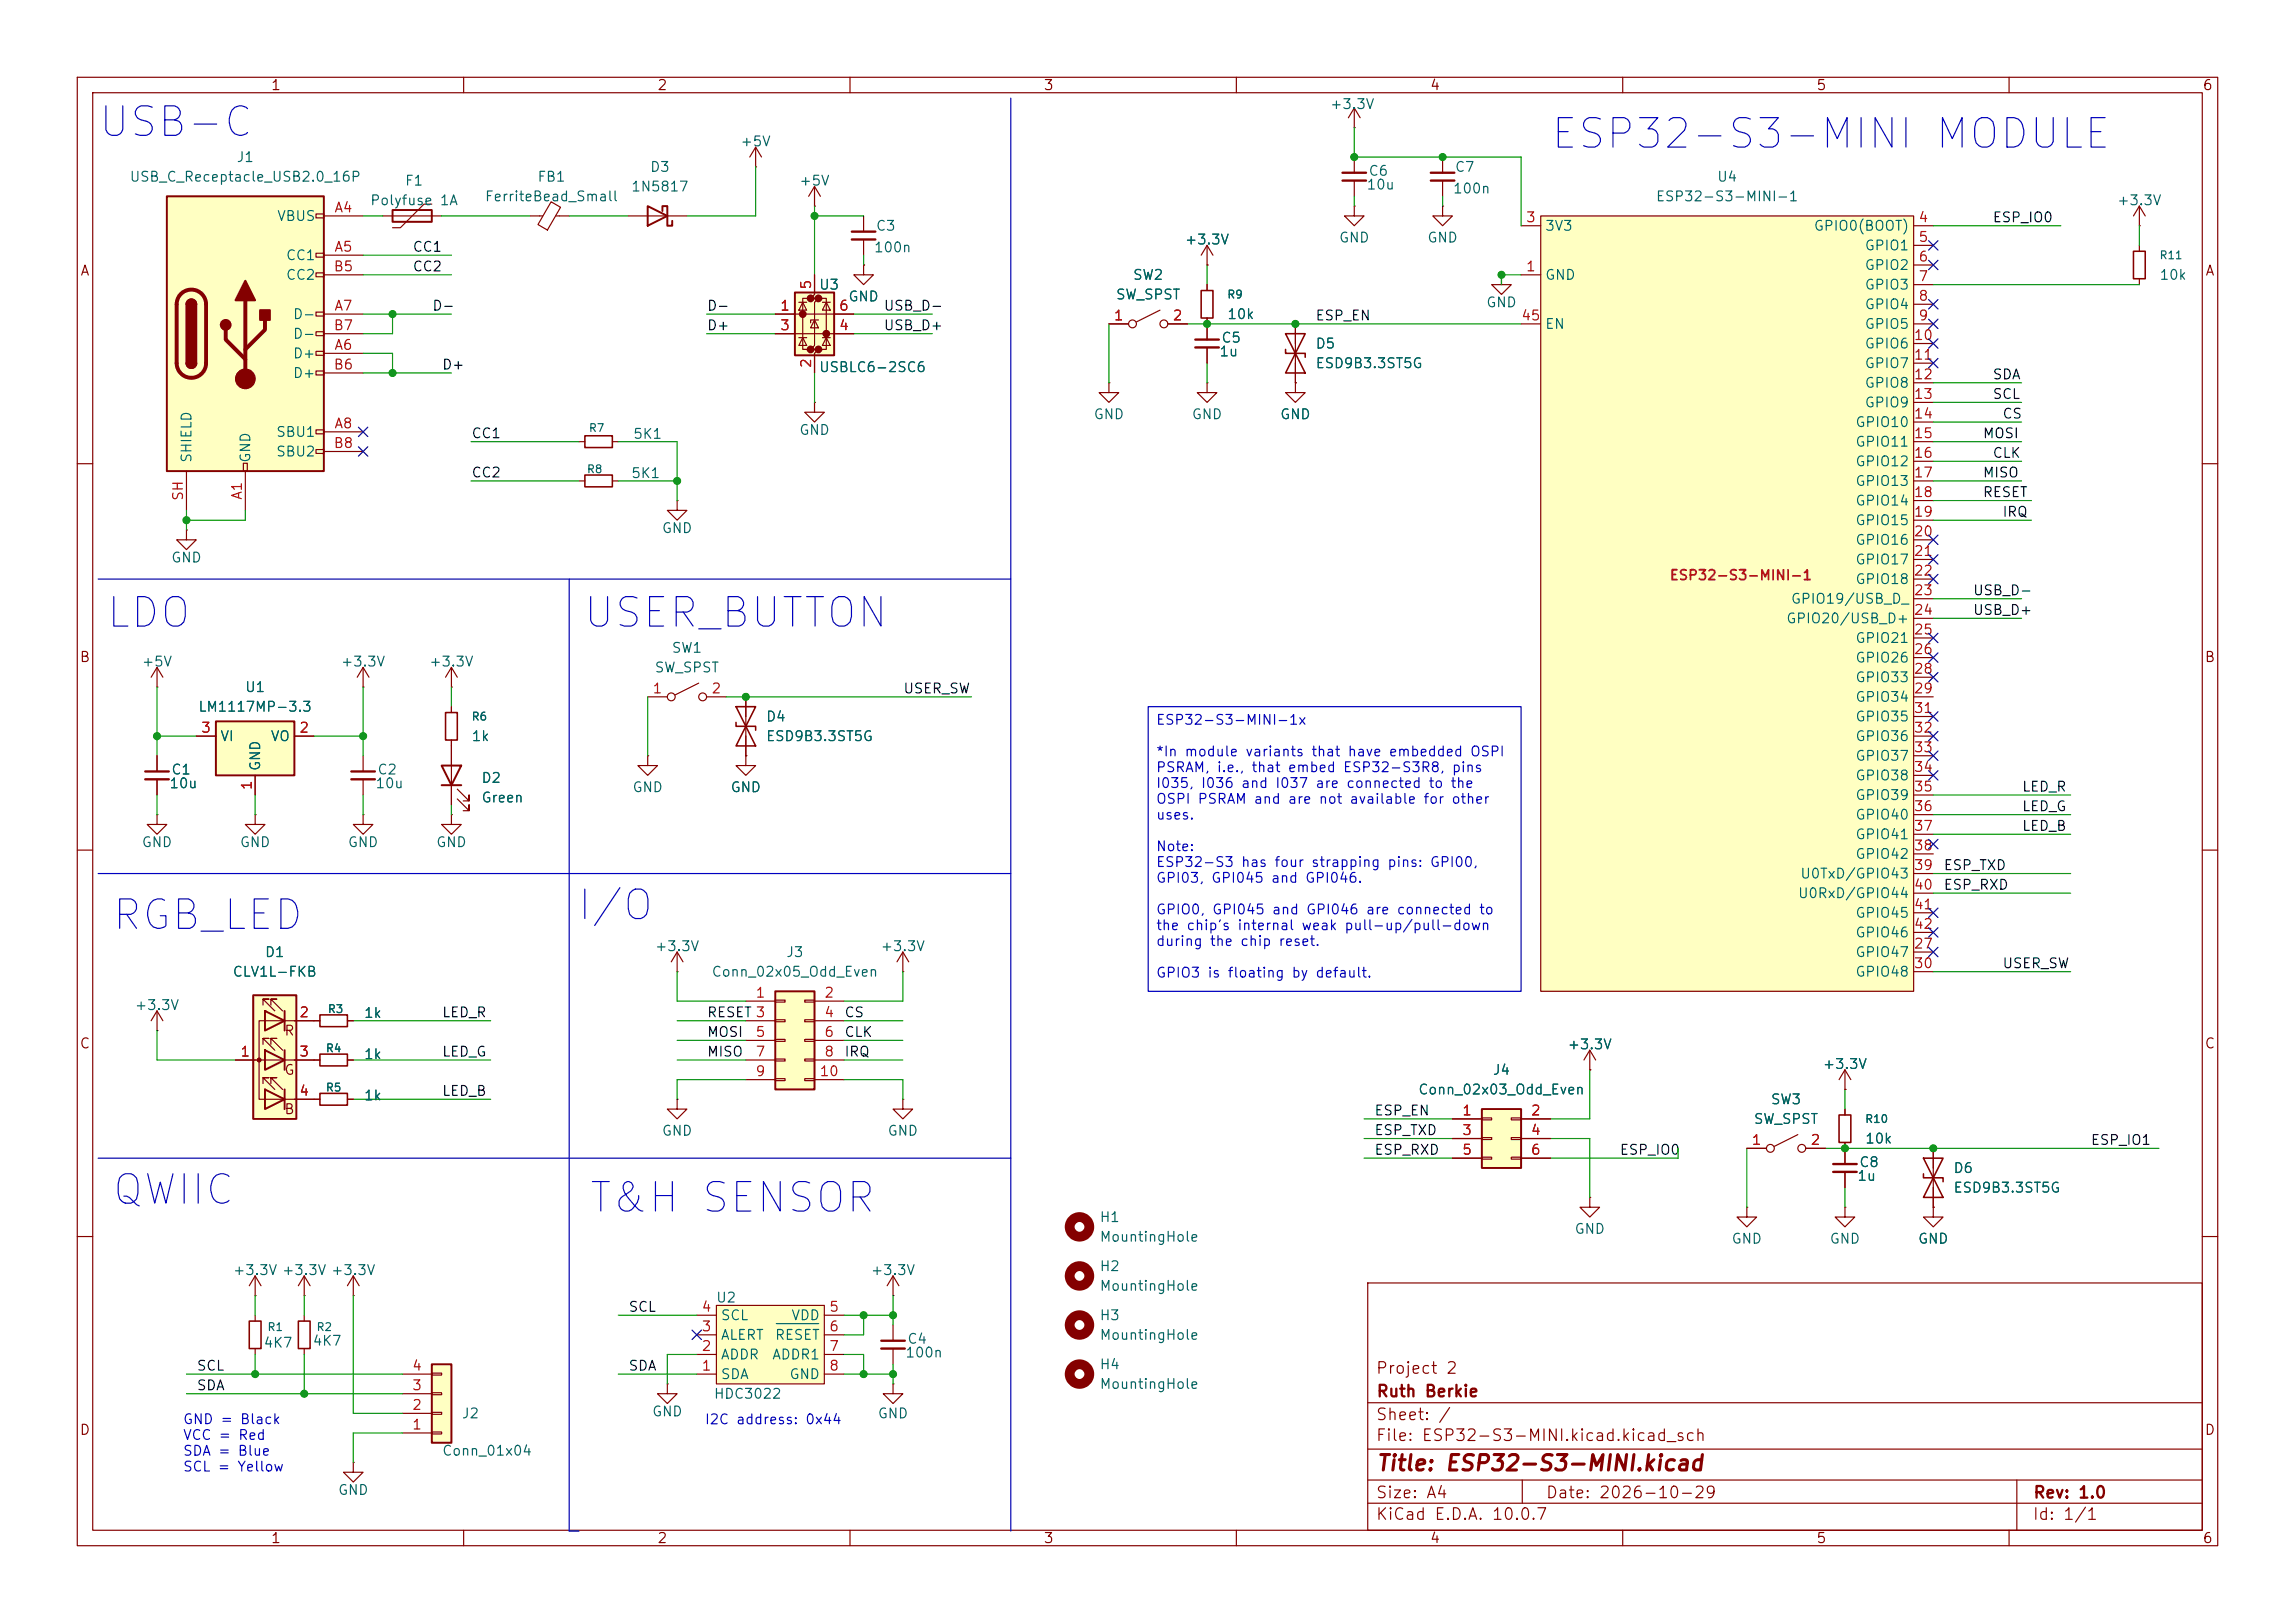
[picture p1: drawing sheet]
<svg xmlns="http://www.w3.org/2000/svg" width="297mm" height="210mm" viewBox="0 0 297 210" stroke-linecap="round" stroke-linejoin="round" font-family="sans-serif">
<defs><g id="words">
<g font-size="3.8" fill="#0000c2">
<text x="12.4" y="18.7">USB-C</text>
<text x="200.4" y="20.2">ESP32-S3-MINI MODULE</text>
<text x="13.4" y="82.2">LDO</text>
<text x="75.2" y="82.2">USER_BUTTON</text>
<text x="14.2" y="121.3">RGB_LED</text>
<text x="74.4" y="120">I/O</text>
<text x="14.2" y="156.8">QWIIC</text>
<text x="75.9" y="157.9">T&amp;H SENSOR</text>
</g>
<text font-size="2" fill="#840000" x="178" y="190.8">Title: ESP32-S3-MINI.kicad</text>
<g font-size="1.5" fill="#840000">
<text x="178" y="178.1">Project 2</text>
<text x="178" y="184.1">Sheet: /</text>
<text x="178" y="181.1">Ruth Berkie</text>
<text x="178" y="186.8">File: ESP32-S3-MINI.kicad.kicad_sch</text>
<text x="178" y="197">KiCad E.D.A. 10.0.7</text>
<text x="178" y="194.2">Size: A4</text>
<text x="200" y="194.2">Date: 2026-10-29</text>
<text x="263" y="197">Id: 1/1</text>
<text x="263" y="194.2">Rev: 1.0</text>
</g>
<g font-size="1.3" fill="#840000">
<text x="35" y="12">1</text>
<text x="85" y="12">2</text>
<text x="135" y="12">3</text>
<text x="185" y="12">4</text>
<text x="235" y="12">5</text>
<text x="285" y="12">6</text>
<text x="10.3" y="36">A</text>
<text x="285.3" y="36">A</text>
<text x="10.2" y="86">B</text>
<text x="285.2" y="86">B</text>
<text x="10.2" y="136">C</text>
<text x="36.7" y="134.3">R</text>
<text x="285.2" y="136">C</text>
<text x="36.7" y="139.4">G</text>
<text x="36.7" y="144.5">B</text>
<text x="10.2" y="186">D</text>
<text x="285.2" y="186">D</text>
<text x="35" y="200">1</text>
<text x="85" y="200">2</text>
<text x="135" y="200">3</text>
<text x="185" y="200">4</text>
<text x="235" y="200">5</text>
<text x="285" y="200">6</text>
</g>
<g font-size="1.3" fill="#006464">
<text x="172" y="14.4">+3.3V</text>
<text x="16.7" y="23.8">USB_C_Receptacle_USB2.0_16P</text>
<text x="30.5" y="21.3">J1</text>
<text x="69.5" y="23.8">FB1</text>
<text x="84" y="22.6">D3</text>
<text x="95.7" y="19.3">+5V</text>
<text x="177" y="23.1">C6</text>
<text x="188.2" y="22.6">C7</text>
<text x="222.1" y="23.8">U4</text>
<text x="35.8" y="28.9">VBUS</text>
<text x="47.8" y="26.9">Polyfuse 1A</text>
<text x="52.3" y="24.3">F1</text>
<text x="62.7" y="26.4">FerriteBead_Small</text>
<text x="81.6" y="25.1">1N5817</text>
<text x="103.3" y="24.3">+5V</text>
<text x="176.8" y="24.8">10u</text>
<text x="187.9" y="25.3">100n</text>
<text x="214.2" y="26.4">ESP32-S3-MINI-1</text>
<text x="273.9" y="26.9">+3.3V</text>
<text x="36.9" y="34">CC1</text>
<text x="113" y="33">100n</text>
<text x="113.3" y="30.2">C3</text>
<text x="153.2" y="32">+3.3V</text>
<text x="173.2" y="31.7">GND</text>
<text x="184.6" y="31.7">GND</text>
<text x="199.9" y="30.2">3V3</text>
<text x="234.6" y="30.2">GPIO0(BOOT)</text>
<text x="241.2" y="32.7">GPIO1</text>
<text x="241.2" y="35.3">GPIO2</text>
<text x="36.9" y="36.5">CC2</text>
<text x="37.8" y="41.6">D-</text>
<text x="105.9" y="37.8">U3</text>
<text x="109.7" y="39.3">GND</text>
<text x="144.3" y="39.1">SW_SPST</text>
<text x="146.5" y="36.5">SW2</text>
<text x="158.7" y="41.6">10k</text>
<text x="192.2" y="40.1">GND</text>
<text x="199.9" y="36.5">GND</text>
<text x="241.2" y="37.8">GPIO3</text>
<text x="241.2" y="40.3">GPIO4</text>
<text x="279.4" y="36.5">10k</text>
<text x="37.8" y="46.7">D+</text>
<text x="37.8" y="44.1">D-</text>
<text x="157.7" y="46.4">1u</text>
<text x="158" y="44.7">C5</text>
<text x="170.2" y="45.4">D5</text>
<text x="170.2" y="48">ESD9B3.3ST5G</text>
<text x="199.9" y="42.9">EN</text>
<text x="241.2" y="42.9">GPIO5</text>
<text x="241.2" y="45.4">GPIO6</text>
<text x="241.2" y="48">GPIO7</text>
<text x="37.8" y="49.2">D+</text>
<text x="105.9" y="48.5">USBLC6-2SC6</text>
<text x="241.2" y="50.5">GPIO8</text>
<text x="241.2" y="53">GPIO9</text>
<text x="25.1" y="60" transform="rotate(-90 25.1 60)">SHIELD</text>
<text x="32.7" y="60" transform="rotate(-90 32.7 60)">GND</text>
<text x="35.6" y="56.8">SBU1</text>
<text x="35.6" y="59.4">SBU2</text>
<text x="81.8" y="57.1">5K1</text>
<text x="103.3" y="56.6">GND</text>
<text x="141.4" y="54.6">GND</text>
<text x="154.1" y="54.6">GND</text>
<text x="165.6" y="54.6">GND</text>
<text x="240" y="55.6">GPIO10</text>
<text x="240" y="58.1">GPIO11</text>
<text x="81.6" y="62.2">5K1</text>
<text x="240" y="60.7">GPIO12</text>
<text x="240" y="63.2">GPIO13</text>
<text x="240" y="65.7">GPIO14</text>
<text x="85.6" y="69.3">GND</text>
<text x="240" y="68.3">GPIO15</text>
<text x="240" y="70.8">GPIO16</text>
<text x="22.1" y="73.1">GND</text>
<text x="240" y="73.4">GPIO17</text>
<text x="240" y="75.9">GPIO18</text>
<text x="231.1" y="81">GPIO20/USB_D+</text>
<text x="231.7" y="78.4">GPIO19/USB_D_</text>
<text x="240" y="83.5">GPIO21</text>
<text x="18.3" y="86.6">+5V</text>
<text x="31.6" y="89.9">U1</text>
<text x="44" y="86.6">+3.3V</text>
<text x="55.5" y="86.6">+3.3V</text>
<text x="84.6" y="87.3">SW_SPST</text>
<text x="86.8" y="84.8">SW1</text>
<text x="240" y="86.1">GPIO26</text>
<text x="240" y="88.6">GPIO33</text>
<text x="25.6" y="92.4">LM1117MP-3.3</text>
<text x="99" y="93.7">D4</text>
<text x="240" y="91.1">GPIO34</text>
<text x="240" y="93.7">GPIO35</text>
<text x="22.1" y="100.5">C1</text>
<text x="28.4" y="96.2">VI</text>
<text x="34" y="99.8" transform="rotate(-90 34 99.8)">GND</text>
<text x="34.9" y="96.2">VO</text>
<text x="48.8" y="100.5">C2</text>
<text x="60.9" y="96.2">1k</text>
<text x="62.2" y="101.6">D2</text>
<text x="99" y="96.2">ESD9B3.3ST5G</text>
<text x="240" y="96.2">GPIO36</text>
<text x="240" y="98.8">GPIO37</text>
<text x="240" y="101.3">GPIO38</text>
<text x="21.8" y="102.3">10u</text>
<text x="48.5" y="102.3">10u</text>
<text x="62.2" y="104.2">Green</text>
<text x="81.8" y="102.8">GND</text>
<text x="94.5" y="102.8">GND</text>
<text x="240" y="103.8">GPIO39</text>
<text x="240" y="106.4">GPIO40</text>
<text x="18.3" y="109.9">GND</text>
<text x="31" y="109.9">GND</text>
<text x="44.9" y="109.9">GND</text>
<text x="56.4" y="109.9">GND</text>
<text x="232.9" y="114">U0TxD/GPIO43</text>
<text x="240" y="108.9">GPIO41</text>
<text x="240" y="111.5">GPIO42</text>
<text x="232.6" y="116.5">U0RxD/GPIO44</text>
<text x="240" y="119.1">GPIO45</text>
<text x="34.2" y="124.2">D1</text>
<text x="84.7" y="123.4">+3.3V</text>
<text x="101.7" y="124.2">J3</text>
<text x="113.9" y="123.4">+3.3V</text>
<text x="240" y="124.2">GPIO47</text>
<text x="240" y="121.6">GPIO46</text>
<text x="17.4" y="131">+3.3V</text>
<text x="30" y="126.7">CLV1L-FKB</text>
<text x="92" y="126.7">Conn_02x05_Odd_Even</text>
<text x="240" y="126.7">GPIO48</text>
<text x="47" y="132">1k</text>
<text x="47" y="137.4">1k</text>
<text x="202.8" y="136.1">+3.3V</text>
<text x="47" y="142.7">1k</text>
<text x="183.4" y="141.9">Conn_02x03_Odd_Even</text>
<text x="193.1" y="139.4">J4</text>
<text x="229.1" y="143.2">SW3</text>
<text x="235.8" y="138.6">+3.3V</text>
<text x="85.6" y="147.3">GND</text>
<text x="114.8" y="147.3">GND</text>
<text x="226.9" y="145.7">SW_SPST</text>
<text x="241.3" y="148.3">10k</text>
<text x="240.3" y="153.1">1u</text>
<text x="240.5" y="151.3">C8</text>
<text x="252.7" y="152.1">D6</text>
<text x="252.7" y="154.6">ESD9B3.3ST5G</text>
<text x="142.2" y="158.4">H1</text>
<text x="142.2" y="161">MountingHole</text>
<text x="203.7" y="160">GND</text>
<text x="224" y="161.2">GND</text>
<text x="236.7" y="161.2">GND</text>
<text x="248.1" y="161.2">GND</text>
<text x="30.1" y="165.3">+3.3V +3.3V +3.3V</text>
<text x="112.6" y="165.3">+3.3V</text>
<text x="142.2" y="164.8">H2</text>
<text x="142.2" y="167.3">MountingHole</text>
<text x="92.6" y="168.9">U2</text>
<text x="93.2" y="173.7">ALERT</text>
<text x="93.2" y="171.1">SCL</text>
<text x="100.2" y="173.7">RESET</text>
<text x="102.3" y="171.1">VDD</text>
<text x="142.2" y="171.1">H3</text>
<text x="142.2" y="173.7">MountingHole</text>
<text x="34" y="174.7">4K7</text>
<text x="40.4" y="174.4">4K7</text>
<text x="93.2" y="178.8">SDA</text>
<text x="93.2" y="176.2">ADDR</text>
<text x="99.8" y="176.2">ADDR1</text>
<text x="102.1" y="178.8">GND</text>
<text x="117.1" y="176">100n</text>
<text x="117.3" y="174.2">C4</text>
<text x="142.2" y="177.5">H4</text>
<text x="59.7" y="183.8">J2</text>
<text x="84.3" y="183.6">GND</text>
<text x="92.3" y="181.3">HDC3022</text>
<text x="113.5" y="183.8">GND</text>
<text x="142.2" y="180">MountingHole</text>
<text x="57.1" y="188.7">Conn_01x04</text>
<text x="43.7" y="193.7">GND</text>
</g>
<g font-size="1.3" fill="#a90000">
<text x="43.2" y="27.8">A4</text>
<text x="197.4" y="29.1">3</text>
<text x="248.2" y="29.1">4</text>
<text x="43.1" y="35.4">B5</text>
<text x="43.2" y="32.9">A5</text>
<text x="197.4" y="35.4">1</text>
<text x="248.2" y="31.6">5</text>
<text x="248.2" y="34.2">6</text>
<text x="43.2" y="40.5">A7</text>
<text x="100.9" y="40.5">1</text>
<text x="105.3" y="37.6" transform="rotate(-90 105.3 37.6)">5</text>
<text x="108.5" y="40.5">6</text>
<text x="144" y="41.8">1</text>
<text x="151.7" y="41.8">2</text>
<text x="196.8" y="41.8">45</text>
<text x="248.2" y="36.7">7</text>
<text x="248.2" y="39.2">8</text>
<text x="248.2" y="41.8">9</text>
<text x="43.1" y="43">B7</text>
<text x="43.2" y="45.6">A6</text>
<text x="100.9" y="43">3</text>
<text x="105.3" y="47.7" transform="rotate(-90 105.3 47.7)">2</text>
<text x="108.5" y="43">4</text>
<text x="247.6" y="44.3">10</text>
<text x="247.6" y="46.9">11</text>
<text x="43.1" y="48.1">B6</text>
<text x="247.6" y="49.4">12</text>
<text x="247.6" y="51.9">13</text>
<text x="43.1" y="58.3">B8</text>
<text x="43.2" y="55.7">A8</text>
<text x="247.6" y="54.5">14</text>
<text x="247.6" y="57">15</text>
<text x="247.6" y="59.6">16</text>
<text x="24" y="64.9" transform="rotate(-90 24 64.9)">SH</text>
<text x="31.6" y="64.8" transform="rotate(-90 31.6 64.8)">A1</text>
<text x="247.6" y="62.1">17</text>
<text x="247.6" y="64.6">18</text>
<text x="247.6" y="67.2">19</text>
<text x="247.6" y="69.7">20</text>
<text x="247.6" y="72.3">21</text>
<text x="247.6" y="74.8">22</text>
<text x="247.6" y="77.3">23</text>
<text x="247.6" y="79.9">24</text>
<text x="247.6" y="82.4">25</text>
<text x="247.6" y="85">26</text>
<text x="247.6" y="87.5">28</text>
<text x="25.9" y="95.1">3</text>
<text x="38.6" y="95.1">2</text>
<text x="84.4" y="90">1</text>
<text x="92" y="90">2</text>
<text x="247.6" y="90">29</text>
<text x="247.6" y="92.6">31</text>
<text x="247.6" y="95.1">32</text>
<text x="247.6" y="97.7">33</text>
<text x="247.6" y="100.2">34</text>
<text x="32.9" y="102.3" transform="rotate(-90 32.9 102.3)">1</text>
<text x="247.6" y="102.7">35</text>
<text x="247.6" y="105.3">36</text>
<text x="247.6" y="107.8">37</text>
<text x="247.6" y="110.4">38</text>
<text x="247.6" y="112.9">39</text>
<text x="247.6" y="115.4">40</text>
<text x="247.6" y="118">41</text>
<text x="247.6" y="123.1">27</text>
<text x="247.6" y="125.6">30</text>
<text x="247.6" y="120.5">42</text>
<text x="38.6" y="131.9">2</text>
<text x="97.7" y="129.4">1</text>
<text x="106.6" y="129.4">2</text>
<text x="106.6" y="131.9">4</text>
<text x="31" y="137">1</text>
<text x="38.6" y="137">3</text>
<text x="97.7" y="134.5">5</text>
<text x="97.7" y="137">7</text>
<text x="106.6" y="134.5">6</text>
<text x="106.6" y="137">8</text>
<text x="38.6" y="142.1">4</text>
<text x="97.7" y="139.6">9</text>
<text x="106" y="139.6">10</text>
<text x="189.1" y="144.6">1</text>
<text x="189.1" y="147.2">3</text>
<text x="189.1" y="149.7">5</text>
<text x="198" y="144.6">2</text>
<text x="198" y="147.2">4</text>
<text x="198" y="149.7">6</text>
<text x="226.6" y="148.5">1</text>
<text x="234.2" y="148.5">2</text>
<text x="90.7" y="172.6">3</text>
<text x="90.7" y="170">4</text>
<text x="107.2" y="170">5</text>
<text x="107.2" y="172.6">6</text>
<text x="53.2" y="177.7">4</text>
<text x="90.7" y="177.7">1</text>
<text x="90.7" y="175.1">2</text>
<text x="107.2" y="175.1">7</text>
<text x="107.2" y="177.7">8</text>
<text x="53.2" y="185.3">1</text>
<text x="53.2" y="182.7">2</text>
<text x="53.2" y="180.2">3</text>
</g>
<g font-size="1.3" fill="#0f0f0f">
<text x="257.8" y="29.1">ESP_IO0</text>
<text x="53.3" y="32.9">CC1</text>
<text x="53.3" y="35.4">CC2</text>
<text x="55.9" y="40.5">D-</text>
<text x="91.4" y="40.5">D-</text>
<text x="114.3" y="40.5">USB_D-</text>
<text x="170.2" y="41.8">ESP_EN</text>
<text x="91.4" y="43.1">D+</text>
<text x="114.3" y="43.1">USB_D+</text>
<text x="57.1" y="48.1">D+</text>
<text x="257.8" y="49.4">SDA</text>
<text x="257.8" y="51.9">SCL</text>
<text x="60.9" y="57">CC1</text>
<text x="256.5" y="57">MOSI</text>
<text x="257.8" y="59.6">CLK</text>
<text x="259.1" y="54.5">CS</text>
<text x="60.9" y="62.1">CC2</text>
<text x="256.5" y="62.1">MISO</text>
<text x="256.5" y="64.6">RESET</text>
<text x="259.1" y="67.2">IRQ</text>
<text x="255.2" y="77.3">USB_D-</text>
<text x="255.2" y="79.9">USB_D+</text>
<text x="116.8" y="90">USER_SW</text>
<text x="261.6" y="107.8">LED_B</text>
<text x="261.6" y="105.3">LED_G</text>
<text x="261.6" y="102.7">LED_R</text>
<text x="251.4" y="112.9">ESP_TXD</text>
<text x="251.4" y="115.4">ESP_RXD</text>
<text x="259.1" y="125.6">USER_SW</text>
<text x="57.1" y="132">LED_R</text>
<text x="91.4" y="132">RESET 3</text>
<text x="109.2" y="132">CS</text>
<text x="57.1" y="137">LED_G</text>
<text x="91.4" y="134.5">MOSI</text>
<text x="91.4" y="137">MISO</text>
<text x="109.2" y="137">IRQ</text>
<text x="109.2" y="134.5">CLK</text>
<text x="57.1" y="142.1">LED_B</text>
<text x="177.8" y="144.7">ESP_EN</text>
<text x="177.8" y="149.7">ESP_RXD</text>
<text x="177.8" y="147.2">ESP_TXD</text>
<text x="209.5" y="149.7">ESP_IO0</text>
<text x="270.5" y="148.5">ESP_IO1</text>
<text x="81.3" y="170.1">SCL</text>
<text x="25.4" y="177.7">SCL</text>
<text x="81.3" y="177.7">SDA</text>
<text x="25.4" y="180.2">SDA</text>
</g>
<text font-size="1.3" fill="#ff2b26" x="216" y="75.4">ESP32-S3-MINI-1</text>
<g font-size="1.3" fill="#0000c2">
<text x="149.5" y="94.1">ESP32-S3-MINI-1x</text>
<text x="149.5" y="98.2">*In module variants that have embedded OSPI</text>
<text x="149.5" y="100.2">PSRAM, i.e., that embed ESP32-S3R8, pins</text>
<text x="149.5" y="102.3">I035, I036 and I037 are connected to the</text>
<text x="149.5" y="104.3">OSPI PSRAM and are not available for other</text>
<text x="149.5" y="106.4">uses.</text>
<text x="149.5" y="110.5">Note:</text>
<text x="149.5" y="112.5">ESP32-S3 has four strapping pins: GPI00,</text>
<text x="149.5" y="114.5">GPI03, GPI045 and GPI046.</text>
<text x="149.5" y="118.6">GPIO0, GPI045 and GPI046 are connected to</text>
<text x="149.5" y="120.7">the chip's internal weak pull-up/pull-down</text>
<text x="149.5" y="122.7">during the chip reset.</text>
<text x="149.5" y="126.8">GPIO3 is floating by default.</text>
<text x="23.6" y="184.6">GND = Black</text>
<text x="91.1" y="184.6">I2C address: 0x44</text>
<text x="23.6" y="186.6">VCC = Red</text>
<text x="23.6" y="188.7">SDA = Blue</text>
<text x="23.6" y="190.7">SCL = Yellow</text>
</g>
<g font-size="1" fill="#006464">
<text x="279.4" y="33.8">R11</text>
<text x="158.7" y="38.9">R9</text>
<text x="76.1" y="56.1">R7</text>
<text x="75.9" y="61.5">R8</text>
<text x="60.9" y="93.5">R6</text>
<text x="42.3" y="131.3">R3</text>
<text x="42.1" y="136.4">R4</text>
<text x="42.1" y="141.5">R5</text>
<text x="241.3" y="145.5">R10</text>
<text x="34.5" y="172.5">R1</text>
<text x="40.9" y="172.5">R2</text>
</g>
</g></defs>
<g fill="none" stroke="#840000" stroke-width=".15">
<path d="M10 10h277v190h-277zM12 12h273v186h-273zM60 10v2M97.8 19.1l-.8 1.2M97.8 19.1l.8 1.2M97.8 19.1v2.5M110 10v2M160 10v2M210 10v2M260 10v2M97.8 21.6h.1M10 60h2"/>
<path d="M285 60h2M83.8 97.8v1.3h1.3l-1.3 1.2-1.3-1.2h1.3M83.8 97.8h.1M96.5 90.2v7.6M10 110h2M285 110h2M238.8 138.4v2.6M238.8 138.4l-.8 1.3M238.8 138.4l.7 1.3M226.1 148.6h2.5M232.7 146.8l-3.1 1.5M233.7 148.6h2.5"/>
<path d="M238.8 141h.1M238.8 143.5v.8M238.8 147.8v.8M250.2 156.2v1.3h1.3l-1.3 1.3-1.3-1.3h1.3M250.2 156.2h.1M10 160h2M177 166h108v32h-108zM285 160h2M60 198v2M110 198v2M160 198v2M177 194.5h108"/>
<path d="M177 191.5h108M177 187.5h108M177 181.5h108M197 191.5v3M210 198v2M260 198v2M261 191.5v6.5"/>
<circle cx="229.1" cy="148.6" r=".51"/>
<circle cx="233.2" cy="148.6" r=".51"/>
</g>
<path d="M95.2 93.5v.5h2.6v.5M95.2 91.4h2.6l-1.3 2.6zM96.5 94l1.3 2.5h-2.6zM238 144.3h1.5v3.5h-1.5z" fill="none" stroke="#840000" stroke-width=".2"/>
<path d="M191.8 143.5h5v7.6h-5z" fill="#ffffc2"/>
<path d="M50.8 27.2h5.1v1.5h-5.1zM191.8 143.5h5v7.6h-5z" fill="none" stroke="#840000" stroke-width=".25"/>
<g fill="none" stroke="#840000" stroke-width=".15">
<path d="M49.5 27.9h7.6M55.9 26.4h-1l-3.1 3.1h-1M156.2 49.5v1.3h1.3l-1.3 1.3-1.3-1.3h1.3M156.2 49.5h.1M156.2 41.9v2M156.2 45v2M167.6 49.5v1.3h1.3l-1.3 1.3-1.2-1.3h1.2M167.6 49.5h.1M188 144.8h3.8M188 147.3h3.8M188 149.9h3.8M191.8 144.7h1.2v.2h-1.2z"/>
<path d="M191.8 147.2h1.2v.2h-1.2zM191.8 149.7h1.2v.3h-1.2zM195.6 144.7h1.2v.2h-1.2zM195.6 147.2h1.2v.2h-1.2zM195.6 149.7h1.2v.3h-1.2zM196.8 144.8h3.9M196.8 147.3h3.9M196.8 149.9h3.9"/>
</g>
<path d="M154.7 43.9h3M154.7 45h3" fill="none" stroke="#840000" stroke-width=".3"/>
<path d="M21.6 25.4h20.3v35.6h-20.3z" fill="#ffffc2"/>
<g fill="none" stroke="#840000" stroke-width=".15">
<path d="M175.3 16.5h.1M175.3 14l-.8 1.2M175.3 14l.7 1.2M175.3 14v2.5M40.9 27.7h1v.5h-1zM40.9 32.8h1v.5h-1zM40.9 35.3h1v.5h-1zM41.9 27.9h5.1M41.9 33h5.1M41.9 35.6h5.1M68.6 27.9h1.6M71.3 26.1l1.2 .7-1.7 3-1.2-.7z"/>
<path d="M71.9 27.9h1.8M81.3 27.9h7.6M105.4 26.7h.1M105.4 24.1l-.8 1.3M105.4 24.1l.8 1.3M105.4 24.1v2.6M156.2 34.3h.1M156.2 31.8l-.8 1.2M156.2 31.8l.8 1.2M156.2 31.8v2.5M156.2 36.8v.8M175.3 20.3v2.1"/>
<path d="M175.3 23.4v2M186.7 26.7v1.2h1.3l-1.3 1.3-1.3-1.3h1.3M186.7 26.7h.1M186.7 20.3v2.1M186.7 23.4v2M31.5 59.9h.5v1.1h-.5zM40.9 40.4h1v.5h-1zM40.9 42.9h1v.5h-1zM40.9 45.5h1v.5h-1zM40.9 48h1v.5h-1zM40.9 55.6h1v.5h-1zM40.9 58.2h1v.5h-1z"/>
<path d="M41.9 45.7h5.1M41.9 40.6h5.1M41.9 55.9h5.1M41.9 48.3h5.1M41.9 43.2h5.1M41.9 58.4h5.1M156.2 41.1v.8M24.1 68.6v1.3h1.3l-1.3 1.2-1.2-1.2h1.2M24.1 68.6h.1M24.1 61v5M31.7 61v5M87.6 64.8v1.2h1.3l-1.3 1.3-1.2-1.3h1.2"/>
<path d="M87.6 64.8h.1M58.4 91.4v.8M58.4 95.8v.7M96.5 97.8v1.3h1.3l-1.3 1.2-1.3-1.2h1.3M96.5 97.8h.1M238.8 156.2v1.3h1.2l-1.2 1.3-1.3-1.3h1.3M238.8 156.2h.1M238.8 148.6v2M238.8 151.6v2.1"/>
</g>
<path d="M21.6 25.4h20.3v35.6h-20.3zM24.1 39.4a.64 .64 0 0 1 .7-.7 .64 .64 0 0 1 .6 .7M83.8 26.7l2.6 1.2-2.6 1.3zM85.7 27.3v-.6h.7v2.5h.6v-.6M24.1 47a.64 .64 0 0 0 .7 .6 .64 .64 0 0 0 .6-.6" fill="none" stroke="#840000" stroke-width=".25"/>
<path d="M23.4 38a1.9 1.9 0 0 1 2.1-.4 1.9 1.9 0 0 1 1.2 1.8v7.6a1.91 1.91 0 0 1-1.9 1.9 1.91 1.91 0 0 1-1.9-1.9v-7.6a1.9 1.9 0 0 1 .5-1.4zM31.7 38.9v10.1M29.2 42.7v1.2l2.5 2.6M34.3 41.4v1.3l-2.6 2.5" fill="none" stroke="#840000" stroke-width=".51"/>
<g fill="#840000" stroke="#840000" stroke-width=".25">
<path d="M24.1 39.4h1.3v7.6h-1.3z"/>
<path d="M24.3 38.9a.64 .64 0 0 1 .7-.1 .64 .64 0 0 1 .4 .6h-1.3z"/>
<path d="M24.1 47h1.3a.64 .64 0 0 1-.6 .6 .64 .64 0 0 1-.7-.6z"/>
<path d="M31.7 36.3l1.3 2.6h-2.5z"/>
<path d="M33.7 40.1h1.2v1.3h-1.2z"/>
<circle cx="29.2" cy="42" r=".63"/>
</g>
<circle cx="31.7" cy="49" r="1.27" fill="#840000" stroke="#840000" stroke-width=".15"/>
<path d="M155.4 37.6h1.6v3.5h-1.6zM57.7 92.2h1.5v3.6h-1.5z" fill="none" stroke="#840000" stroke-width=".2"/>
<path d="M173.7 22.4h3.1M173.7 23.4h3.1M185.2 22.4h3M185.2 23.4h3M237.2 150.6h3.1M237.2 151.6h3.1" fill="none" stroke="#840000" stroke-width=".3"/>
<path d="M92.7 168.9h14v10.2h-14z" fill="#ffffc2"/>
<g fill="none" stroke="#840000" stroke-width=".15">
<path d="M111.8 27.9v2.1M111.8 31v2M194.3 35.6v1.2h1.3l-1.3 1.3-1.3-1.3h1.3M194.3 35.6h.1M90.2 177.8h2.5M90.2 175.3h2.5M90.2 172.7h2.5M90.2 170.2h2.5M92.7 168.9h14v10.2h-14zM106.7 177.8h2.5M106.7 175.3h2.5M106.7 172.7h2.5"/>
<path d="M106.7 170.2h2.5"/>
</g>
<path d="M100.5 171.3h5.4" fill="none" stroke="#006464" stroke-width=".15"/>
<path d="M110.2 30h3.1M110.2 31h3.1" fill="none" stroke="#840000" stroke-width=".3"/>
<path d="M102.9 37.8h5v8.2h-5z" fill="#ffffc2"/>
<g fill="#840000" stroke="#840000" stroke-width=".51">
<circle cx="103.9" cy="40.6" r=".25"/>
<circle cx="104.9" cy="38.6" r=".25"/>
<circle cx="104.9" cy="45.2" r=".25"/>
<circle cx="105.9" cy="38.6" r=".25"/>
<circle cx="105.9" cy="45.2" r=".25"/>
<circle cx="106.9" cy="43.2" r=".25"/>
</g>
<g fill="none" stroke="#840000" stroke-width=".15">
<path d="M103.4 39.1h1M103.9 39.1l.5 1h-1zM104.9 38.6h-1v6.6h1M105.4 35.6v2.5l-.5 .5h1l-.5 .5v5.6l-.5 .5h1l-.5 .5v2.6M105.9 38.6h1v6.6h-1M106.4 39.1h1M106.9 39.1l.5 1h-1zM111.8 34.3v1.3h1.2l-1.2 1.2-1.3-1.2h1.3M111.8 34.3h.1M175.3 26.7v1.2h1.2l-1.2 1.3-1.3-1.3h1.3M175.3 26.7h.1M74.9 57.2h.8"/>
<path d="M79.2 57.2h.8M100.3 40.6h10.2M100.3 43.2h10.2M103.4 43.7h1M103.9 43.7l.5 1h-1zM105.4 41.4l.5 1h-1zM105.4 52.1v1.2h1.3l-1.3 1.3-1.3-1.3h1.3M105.4 52.1h.1M105.9 41.4h-1v.4M106.4 43.7h1M106.9 43.7l.5 1h-1zM167.6 41.9v7.6"/>
<path d="M74.9 62.2h.8M79.2 62.2h.8M47 105.4v1.3h1.3l-1.3 1.3-1.3-1.3h1.3M47 105.4h.1M226.1 156.2v1.3h1.2l-1.2 1.3-1.3-1.3h1.3M226.1 156.2h.1M250.2 148.6v7.6M86.4 179.1v1.2h1.2l-1.2 1.3-1.3-1.3h1.3M86.4 179.1h.1M115.6 179.1v1.2h1.2l-1.2 1.3-1.3-1.3h1.3M115.6 179.1h.1M115.6 167.6h.1"/>
<path d="M115.6 165.1v2.5M115.6 171.5v2M115.6 174.5v2M115.6 165.1l-.8 1.3M115.6 165.1l.7 1.3"/>
</g>
<path d="M102.9 37.8h5v8.2h-5z" fill="none" stroke="#840000" stroke-width=".25"/>
<path d="M75.7 56.4h3.5v1.5h-3.5zM166.4 45.2v.5h2.5v.5M166.4 43.2h2.5l-1.3 2.5zM167.6 45.7l1.3 2.6h-2.5zM75.7 61.5h3.5v1.5h-3.5zM248.9 151.9v.5h2.6v.5M248.9 149.9h2.6l-1.3 2.5zM250.2 152.4l1.3 2.5h-2.6z" fill="none" stroke="#840000" stroke-width=".2"/>
<path d="M114 173.5h3.1M114 174.5h3.1" fill="none" stroke="#840000" stroke-width=".3"/>
<path d="M32.8 128.8h5.6v16h-5.6z" fill="#ffffc2"/>
<g fill="none" stroke="#840000" stroke-width=".15">
<path d="M276.9 29.2h.1M276.9 26.7l-.8 1.2M276.9 26.7l.7 1.2M276.9 26.7v2.5M276.9 31.8v.7M276.9 36.1v.7M143.5 49.5v1.3h1.3l-1.3 1.3-1.3-1.3h1.3M143.5 49.5h.1M143.5 41.9h2.5M150.1 40.1l-3 1.6M151.1 41.9h2.6M20.3 88.9h.1"/>
<path d="M20.3 86.4v2.5M20.3 97.8v2M20.3 86.4l-.7 1.2M20.3 86.4l.8 1.2M20.3 105.4v1.3h1.3l-1.3 1.3-1.3-1.3h1.3M20.3 105.4h.1M20.3 100.8v2.1M33 105.4v1.3h1.3l-1.3 1.3-1.3-1.3h1.3M33 105.4h.1M20.3 133.4h.1M20.3 130.8l-.7 1.3M20.3 130.8l.8 1.3"/>
<path d="M20.3 130.8v2.6M30.5 137.2h10.9M34 130v-.7h.8h-.8l1.6 1.5M34 135.1v-.7h.8h-.8l1.6 1.5M34.3 130.8h.1M35.1 130v-.7h.7h-.7l1.5 1.5M35.1 135.1v-.7h.7h-.7l1.5 1.5M41.4 132.1h-7.9v10.1h7.9M45 132.1h.7M45 137.2h.7M34 140.2v-.8h.8h-.8l1.6 1.6M35.1 140.2v-.8h.7h-.7l1.5 1.6"/>
<path d="M45 142.2h.7"/>
<circle cx="146.6" cy="41.9" r=".51"/>
<circle cx="150.6" cy="41.9" r=".51"/>
</g>
<path d="M32.8 128.8h5.6v16h-5.6zM34.3 130.8l2.5 1.3-2.5 1.3zM34.3 135.9l2.5 1.3-2.5 1.2zM36.8 130.8v2.6M36.8 135.9v2.5M34.3 141l2.5 1.2-2.5 1.3zM36.8 141v2.5" fill="none" stroke="#840000" stroke-width=".25"/>
<circle cx="33.5" cy="137.2" r=".25" fill="#840000" stroke="#840000" stroke-width=".15"/>
<path d="M276.1 32.5h1.5v3.6h-1.5zM41.4 131.3h3.6v1.5h-3.6zM41.4 136.4h3.6v1.5h-3.6zM41.4 141.5h3.6v1.5h-3.6z" fill="none" stroke="#840000" stroke-width=".2"/>
<path d="M18.8 99.8h3M18.8 100.8h3" fill="none" stroke="#840000" stroke-width=".3"/>
<g fill="none" stroke="#840000" stroke-width="1.3">
<circle cx="139.7" cy="158.7" r="1.27"/>
<circle cx="139.7" cy="171.4" r="1.27"/>
<circle cx="139.7" cy="165.1" r="1.27"/>
<circle cx="139.7" cy="177.8" r="1.27"/>
</g>
<path d="M27.9 93.3h10.2v7h-10.2z" fill="#ffffc2"/>
<path d="M27.9 93.3h10.2v7h-10.2zM57.1 99.1h2.6l-1.3 2.5zM57.1 101.6h2.6" fill="none" stroke="#840000" stroke-width=".25"/>
<g fill="none" stroke="#840000" stroke-width=".15">
<path d="M25.4 95.3h2.5M38.1 95.3h2.5M47 88.9h.1M47 86.4l-.8 1.2M47 86.4l.8 1.2M47 86.4v2.5M58.4 88.9h.1M58.4 86.4l-.7 1.2M58.4 86.4l.8 1.2M58.4 86.4v2.5M58.4 96.5v7.6M33 100.3v2.6"/>
<path d="M58.4 105.4v1.3h1.3l-1.3 1.3-1.3-1.3h1.3M58.4 105.4h.1M59.2 103.4l1.5 1.5v-.8v.8h-.8M59.2 102.1l1.5 1.5v-.7v.7h-.8M205.7 154.9v1.3h1.3l-1.3 1.3-1.2-1.3h1.2M205.7 154.9h.1M33 167.6h.1M33 165.1v2.5M33 170.2v.7M33 174.5v.8M33 165.1l-.7 1.3M33 165.1l.8 1.3"/>
<path d="M39.4 167.6h.1M39.4 165.1v2.5M39.4 170.2v.7M39.4 174.5v.8M39.4 165.1l-.8 1.3M39.4 165.1l.7 1.3M45.7 167.6h.1M45.7 165.1l-.7 1.3M45.7 165.1l.8 1.3M45.7 165.1v2.5"/>
</g>
<path d="M32.3 170.9h1.5v3.6h-1.5zM38.6 170.9h1.5v3.6h-1.5z" fill="none" stroke="#840000" stroke-width=".2"/>
<path d="M55.9 176.5h2.5v10.2h-2.5z" fill="#ffffc2"/>
<path d="M55.9 176.5h2.5v10.2h-2.5z" fill="none" stroke="#840000" stroke-width=".25"/>
<path d="M52.1 177.8h3.8M55.9 177.7h1.2v.2h-1.2zM45.7 189.2v1.3h1.3l-1.3 1.3-1.3-1.3h1.3M45.7 189.2h.1M52.1 185.4h3.8M52.1 182.9h3.8M52.1 180.3h3.8M55.9 185.3h1.2v.2h-1.2zM55.9 182.8h1.2v.2h-1.2zM55.9 180.2h1.2v.3h-1.2z" fill="none" stroke="#840000" stroke-width=".15"/>
<path d="M199.4 27.9h48.2v100.4h-48.2z" fill="#ffffc2"/>
<g fill="none" stroke="#840000" stroke-width=".15">
<path d="M196.8 35.6h2.6M196.8 29.2h2.6M199.4 27.9h48.2v100.4h-48.2zM247.6 29.2h2.6M247.6 31.8h2.6M247.6 34.3h2.6M247.6 36.8h2.6M247.6 39.4h2.6M196.8 41.9h2.6M247.6 41.9h2.6M247.6 44.5h2.6M247.6 47h2.6"/>
<path d="M247.6 49.5h2.6M247.6 52.1h2.6M247.6 54.6h2.6M247.6 57.2h2.6M247.6 59.7h2.6M247.6 62.2h2.6M247.6 64.8h2.6M247.6 67.3h2.6M247.6 69.9h2.6M247.6 72.4h2.6M247.6 74.9h2.6M247.6 77.5h2.6"/>
<path d="M47 97.8v2M247.6 80h2.6M247.6 82.6h2.6M247.6 85.1h2.6M247.6 87.6h2.6M247.6 90.2h2.6M247.6 92.7h2.6M247.6 95.3h2.6M247.6 97.8h2.6M47 100.8v2.1M247.6 100.3h2.6M247.6 102.9h2.6"/>
<path d="M247.6 105.4h2.6M247.6 108h2.6M247.6 110.5h2.6M247.6 113h2.6M247.6 115.6h2.6M247.6 118.1h2.6M247.6 123.2h2.6M247.6 125.7h2.6M247.6 120.7h2.6"/>
</g>
<path d="M45.5 99.8h3M45.5 100.8h3" fill="none" stroke="#840000" stroke-width=".3"/>
<path d="M100.3 128.3h5.1v12.7h-5.1z" fill="#ffffc2"/>
<path d="M100.3 128.3h5.1v12.7h-5.1z" fill="none" stroke="#840000" stroke-width=".25"/>
<g fill="none" stroke="#840000" stroke-width=".15">
<path d="M105.4 35.6v2.5M111.8 34.3h.1M156.2 34.3h.1M156.2 36.8v.8M100.3 40.6h2.6M100.3 43.2h2.6M105.4 45.7v2.6M107.9 40.6h2.6M107.9 43.2h2.6M143.5 41.9h2.5M151.1 41.9h2.6M156.2 41.1v2.8"/>
<path d="M156.2 45v2M167.6 49.5h.1M167.6 41.9v2.6M167.6 47v2.5M20.3 97.8v2M25.4 95.3h2.5M38.1 95.3h2.5M58.4 91.4v.8M58.4 95.8v3.3M83.8 90.2h2.6M90.4 88.4l-3 1.5M91.4 90.2h2.6"/>
<path d="M96.5 97.8h.1M96.5 90.2v2.5M96.5 95.3v2.5M20.3 100.8v2.1M33 100.3v2.6M58.4 101.6v2.5M30.5 137.2h2.5M38.1 132.1h3.3M38.1 137.2h3.3M45 132.1h.7M45 137.2h.7M87.6 125.7h.1"/>
<path d="M87.6 123.2l-.7 1.3M87.6 123.2l.8 1.3M87.6 123.2v2.5M96.5 129.5h3.8M96.5 132.1h3.8M96.5 134.6h3.8M96.5 137.2h3.8M96.5 139.7h3.8M100.3 129.4h1.3v.3h-1.3zM100.3 132h1.3v.2h-1.3zM100.3 134.5h1.3v.2h-1.3zM100.3 137h1.3v.3h-1.3z"/>
<path d="M100.3 139.6h1.3v.2h-1.3zM104.1 129.4h1.3v.3h-1.3zM104.1 132h1.3v.2h-1.3zM104.1 134.5h1.3v.2h-1.3zM104.1 137h1.3v.3h-1.3zM104.1 139.6h1.3v.2h-1.3zM105.4 129.5h3.8M105.4 132.1h3.8M105.4 134.6h3.8M105.4 137.2h3.8M105.4 139.7h3.8M116.8 125.7h.1"/>
<path d="M116.8 123.2l-.7 1.3M116.8 123.2l.8 1.3M116.8 123.2v2.5M205.7 138.4h.1M205.7 135.9l-.7 1.3M205.7 135.9l.8 1.3M205.7 135.9v2.5M38.1 142.2h3.3M45 142.2h.7M87.6 142.2v1.3h1.3l-1.3 1.3-1.2-1.3h1.2M87.6 142.2h.1M116.8 142.2v1.3h1.3l-1.3 1.3-1.2-1.3h1.2"/>
<path d="M116.8 142.2h.1M188 144.8h3.8M188 147.3h3.8M188 149.9h3.8M196.8 144.8h3.9M196.8 147.3h3.9M196.8 149.9h3.9M226.1 148.6h2.5M233.7 148.6h2.5M238.8 141h.1M238.8 143.5v.8M238.8 147.8v2.8"/>
<path d="M238.8 151.6v2.1M250.2 156.2h.1M250.2 148.6v2.5M250.2 153.7v2.5"/>
<circle cx="86.9" cy="90.2" r=".51"/>
<circle cx="90.9" cy="90.2" r=".51"/>
</g>
<path d="M130.8 12.7v185.4M12.7 74.9h118.1M73.7 74.9v123.2h1.2M148.6 91.4h48.2v36.9h-48.2zM12.7 113h118.1M12.7 149.9h118.1" fill="none" stroke="#0000c2" stroke-width=".15"/>
<g fill="none" stroke="#009600" stroke-width=".15">
<path d="M175.3 16.5v3.8h21.5v8.9M47 35.6h11.4M47 27.9h2.5M47 33h11.4M57.1 27.9h11.5M73.7 27.9h7.6M97.8 21.6v6.3h-8.9M105.4 27.9h6.4M105.4 26.7v8.9M111.8 33v1.3M156.2 34.3v2.5M175.3 25.4v1.3"/>
<path d="M186.7 25.4v1.3M196.8 35.6h-2.5v1.2M250.2 29.2h16.5M250.2 36.8h26.7M276.9 29.2v2.6M47 40.6h11.4M47 45.7h3.8v2.6M47 48.3h11.4M50.8 40.6v2.6h-3.8M61 57.2h13.9M80 57.2h7.6v7.6M91.4 40.6h8.9"/>
<path d="M91.4 43.2h8.9M105.4 48.3v3.8M110.5 40.6h10.1M110.5 43.2h10.1M143.5 41.9v7.6M153.7 41.9h43.1M156.2 47v2.5M250.2 57.2h11.4M250.2 59.7h11.4M250.2 54.6h11.4M250.2 49.5h11.4M250.2 52.1h11.4"/>
<path d="M24.1 66v2.6M31.7 66v1.3h-7.6M61 62.2h13.9M80 62.2h7.6M250.2 62.2h11.4M250.2 67.3h12.7M250.2 64.8h12.7M250.2 77.5h11.4M20.3 88.9v8.9M20.3 95.3h5.1M40.6 95.3h6.4M47 88.9v8.9"/>
<path d="M58.4 88.9v2.5M83.8 90.2v7.6M94 90.2h31.7M250.2 80h11.4M20.3 102.9v2.5M33 102.9v2.5M47 102.9v2.5M58.4 104.1v1.3M250.2 108h17.8M250.2 102.9h17.8M250.2 105.4h17.8M250.2 115.6h17.8"/>
<path d="M250.2 113h17.8M20.3 133.4v3.8h10.2M45.7 137.2h17.8M45.7 132.1h17.8M87.6 137.2h8.9M87.6 125.7v3.8h8.9M87.6 134.6h8.9M87.6 132.1h8.9M96.5 139.7h-8.9v2.5M109.2 137.2h7.6M109.2 134.6h7.6M109.2 132.1h7.6"/>
<path d="M109.2 139.7h7.6v2.5M116.8 125.7v3.8h-7.6M205.7 138.4v6.4h-5M250.2 125.7h17.8M45.7 142.2h17.8M176.5 144.8h11.5M176.5 149.9h11.5M176.5 147.3h11.5M200.7 147.3h5v7.6M217.2 148.6v1.3h-16.5M226.1 148.6v7.6M236.2 148.6h43.2"/>
<path d="M238.8 141v2.5M238.8 153.7v2.5M24.1 177.8h28M33 167.6v2.6M33 175.3v2.5M39.4 167.6v2.6M39.4 175.3v5M45.7 167.6v15.3h6.4M80 170.2h10.2M80 177.8h10.2M90.2 175.3h-3.8v3.8M109.2 170.2h6.4"/>
<path d="M109.2 175.3h2.6v2.5M109.2 177.8h6.4M111.8 170.2v2.5h-2.6M115.6 167.6v3.9M115.6 176.5v2.6M24.1 180.3h28M52.1 185.4h-6.4v3.8"/>
</g>
<g fill="none" stroke="#000084" stroke-width=".15">
<path d="M249.6 38.8l1.2 1.2M249.6 33.7l1.2 1.2M249.6 31.1l1.2 1.3M250.8 38.8l-1.2 1.2M250.8 33.7l-1.2 1.2M250.8 31.1l-1.2 1.3M46.4 55.3l1.2 1.2M46.4 57.8l1.2 1.2M47.6 55.3l-1.2 1.2M47.6 57.8l-1.2 1.2M249.6 43.8l1.2 1.3M249.6 41.3l1.2 1.2"/>
<path d="M249.6 46.4l1.2 1.2M250.8 43.8l-1.2 1.3M250.8 41.3l-1.2 1.2M250.8 46.4l-1.2 1.2M249.6 74.3l1.2 1.2M249.6 69.2l1.2 1.3M249.6 71.8l1.2 1.2M250.8 74.3l-1.2 1.2M250.8 69.2l-1.2 1.3M250.8 71.8l-1.2 1.2M249.6 87l1.2 1.2M249.6 99.7l1.2 1.2"/>
<path d="M249.6 84.5l1.2 1.2M249.6 97.2l1.2 1.2M249.6 81.9l1.2 1.3M249.6 92.1l1.2 1.2M249.6 94.6l1.2 1.3M250.8 87l-1.2 1.2M250.8 99.7l-1.2 1.2M250.8 84.5l-1.2 1.2M250.8 97.2l-1.2 1.2M250.8 81.9l-1.2 1.3M250.8 92.1l-1.2 1.2M250.8 94.6l-1.2 1.3"/>
<path d="M249.6 117.5l1.2 1.2M249.6 108.6l1.2 1.2M250.8 117.5l-1.2 1.2M250.8 108.6l-1.2 1.2M249.6 120l1.2 1.3M249.6 122.6l1.2 1.2M250.8 120l-1.2 1.3M250.8 122.6l-1.2 1.2M89.6 172.1l1.2 1.2M90.8 172.1l-1.2 1.2"/>
</g>
<g fill="#009600" stroke="#009600" stroke-width=".13">
<circle cx="156.2" cy="41.9" r=".46"/>
<circle cx="167.6" cy="41.9" r=".46"/>
<circle cx="175.3" cy="20.3" r=".46"/>
<circle cx="186.7" cy="20.3" r=".46"/>
<circle cx="194.3" cy="35.6" r=".46"/>
<circle cx="115.6" cy="177.8" r=".46"/>
<circle cx="111.8" cy="170.2" r=".46"/>
<circle cx="111.8" cy="177.8" r=".46"/>
<circle cx="115.6" cy="170.2" r=".46"/>
<circle cx="238.8" cy="148.6" r=".46"/>
<circle cx="250.2" cy="148.6" r=".46"/>
<circle cx="87.6" cy="62.2" r=".46"/>
<circle cx="105.4" cy="27.9" r=".46"/>
<circle cx="96.5" cy="90.2" r=".46"/>
<circle cx="24.1" cy="67.3" r=".46"/>
<circle cx="50.8" cy="40.6" r=".46"/>
<circle cx="50.8" cy="48.3" r=".46"/>
<circle cx="39.4" cy="180.3" r=".46"/>
<circle cx="33" cy="177.8" r=".46"/>
<circle cx="47" cy="95.3" r=".46"/>
<circle cx="20.3" cy="95.3" r=".46"/>
</g>
<use href="#words"/>
</svg>
